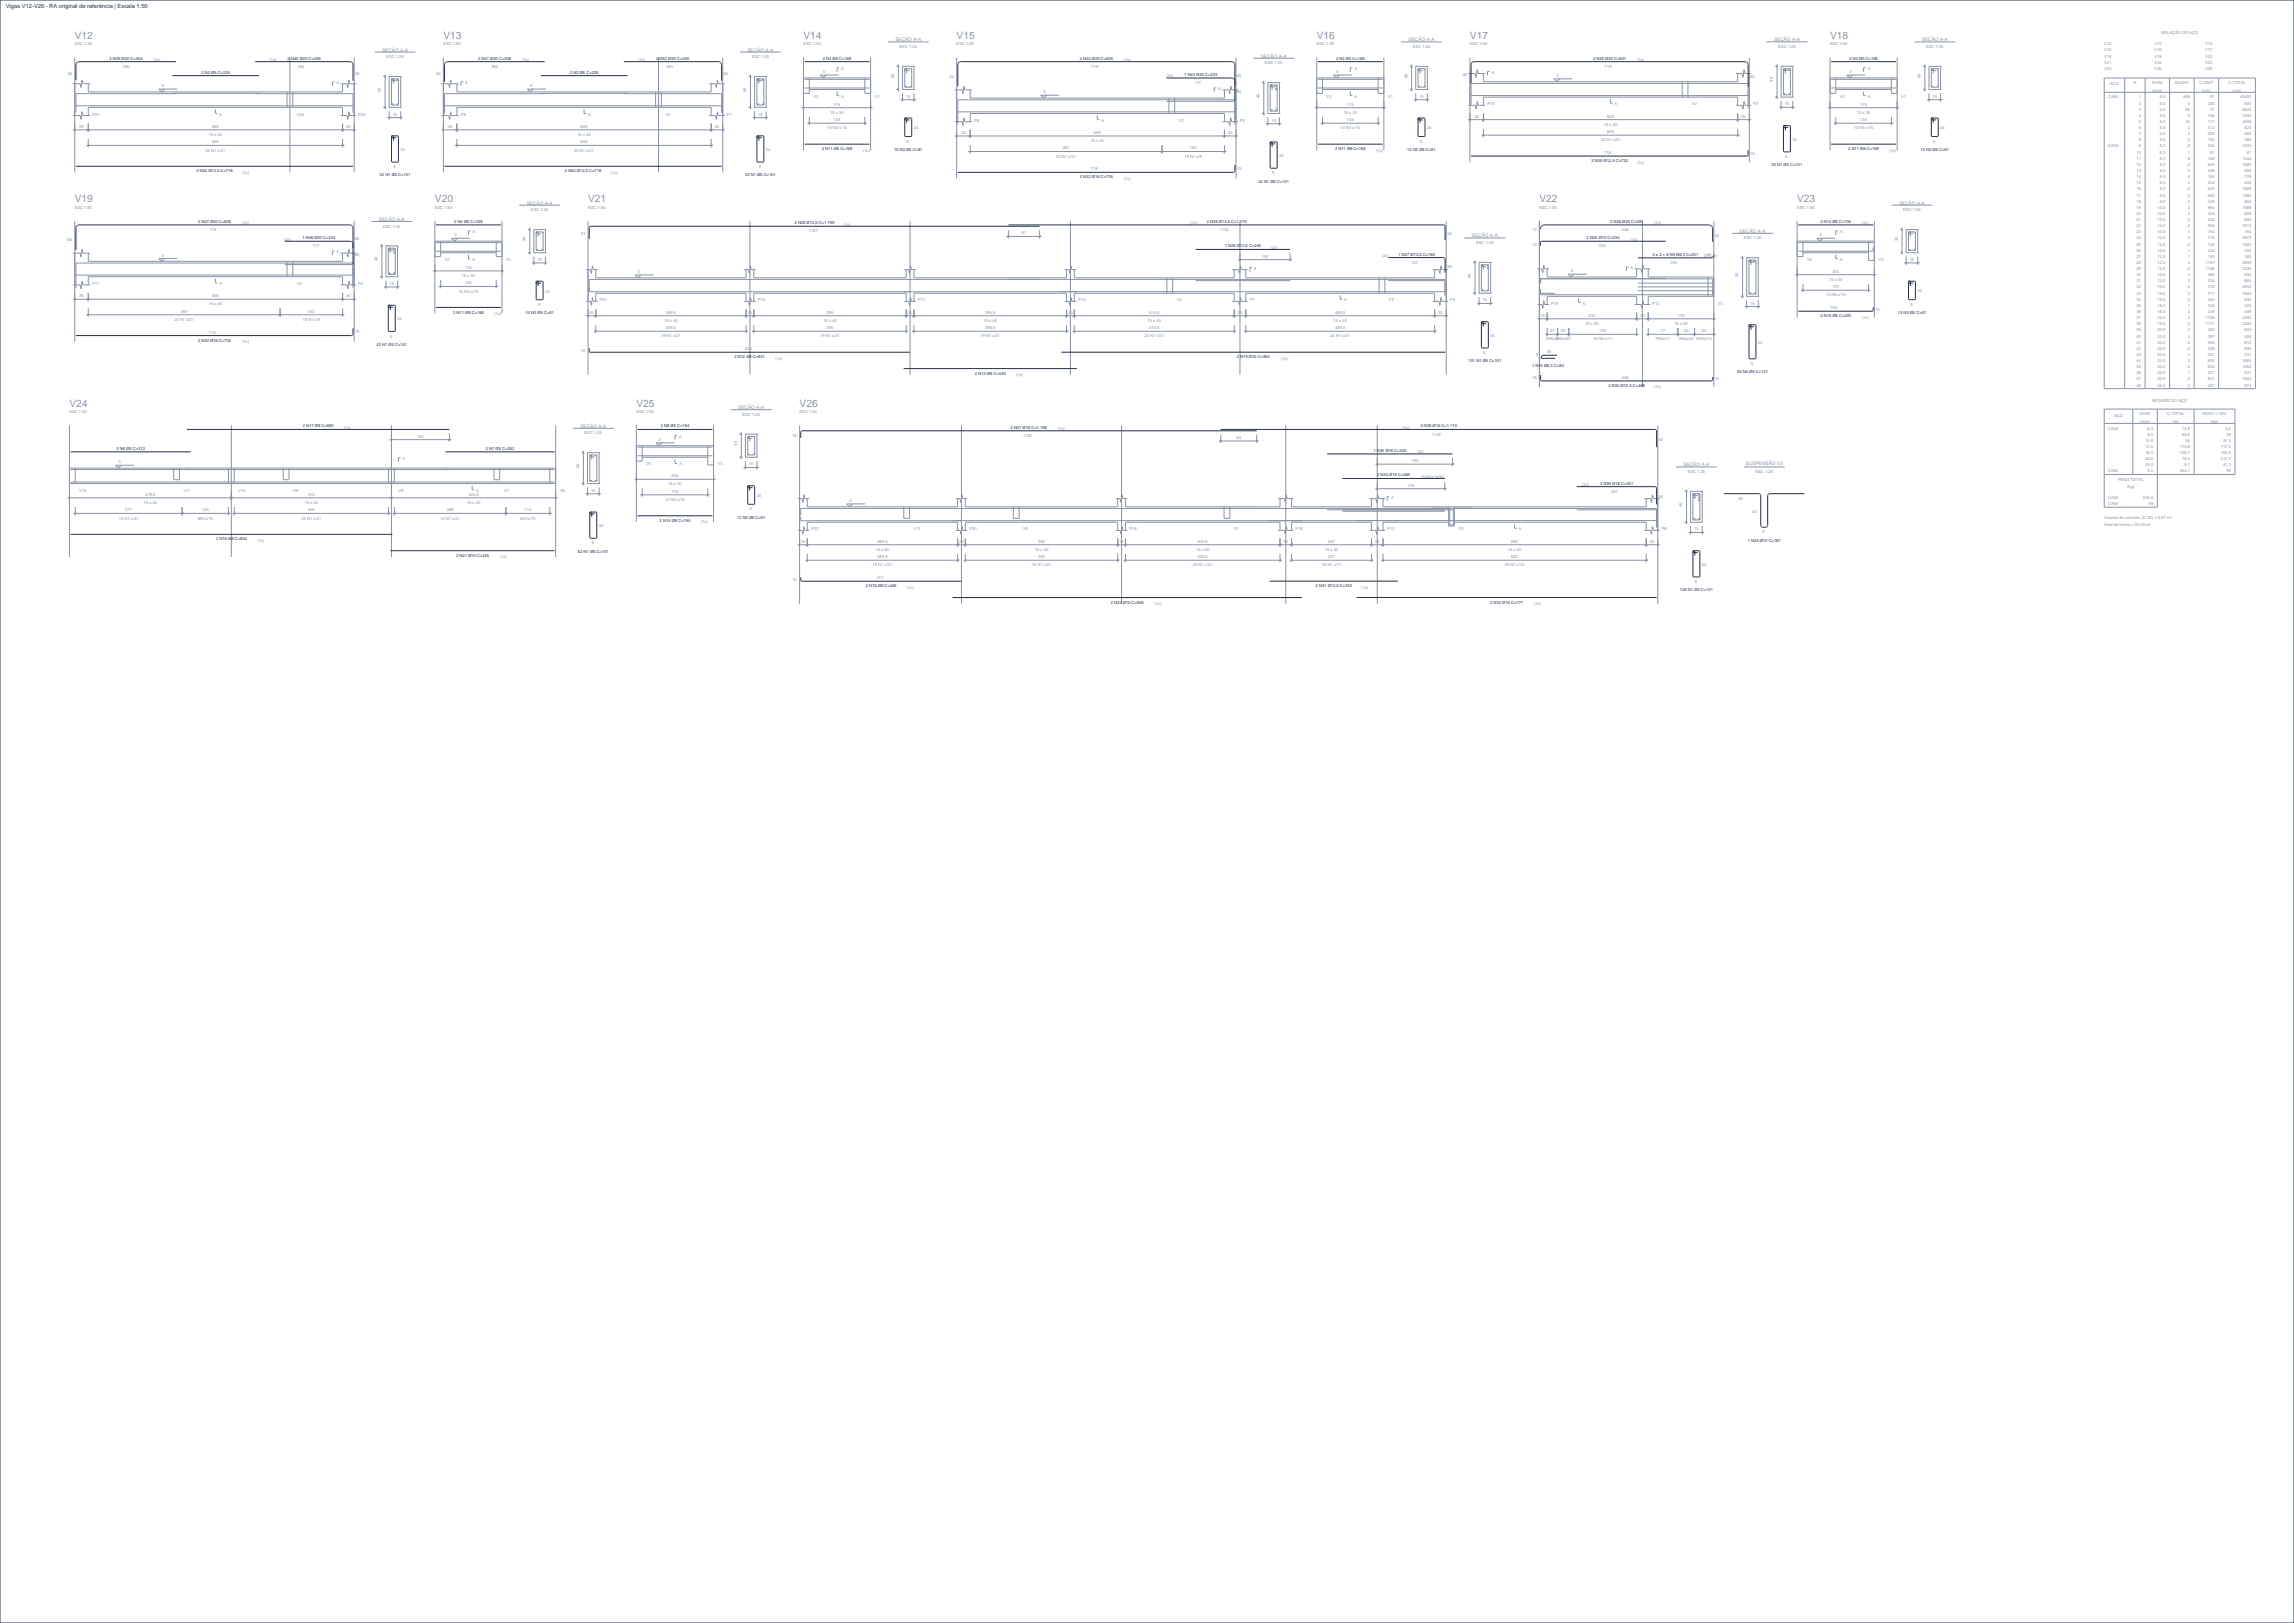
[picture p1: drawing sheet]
<svg xmlns="http://www.w3.org/2000/svg" width="1189mm" height="841mm" viewBox="0 0 1189 841" stroke-linecap="round" stroke-linejoin="round" font-family="sans-serif">
<defs><g id="words">
<g font-size="5.3" fill="#8992a4">
<text x="39" y="20">V12</text>
<text x="230" y="20">V13</text>
<text x="416" y="20">V14</text>
<text x="496" y="20">V15</text>
<text x="682" y="20">V16</text>
<text x="762" y="20">V17</text>
<text x="949" y="20">V18</text>
<text x="39" y="105">V19</text>
<text x="225" y="105">V20</text>
<text x="305" y="105">V21</text>
<text x="798" y="105">V22</text>
<text x="931" y="105">V23</text>
<text x="36" y="211">V24</text>
<text x="330" y="211">V25</text>
<text x="414" y="211">V26</text>
</g>
<text font-size="3" fill="#263044" x="3" y="4">Vigas V12-V26 · RA original de referência | Escala 1:50</text>
<g font-size="2.5" fill="#8992a4">
<text x="464" y="21">SEÇÃO A-A</text>
<text x="730" y="21">SEÇÃO A-A</text>
<text x="919" y="21">SEÇÃO A-A</text>
<text x="996" y="21">SEÇÃO A-A</text>
<text x="198" y="27">SEÇÃO A-A</text>
<text x="387" y="27">SEÇÃO A-A</text>
<text x="653" y="30">SEÇÃO A-A</text>
<text x="273" y="106">SEÇÃO A-A</text>
<text x="984" y="106">SEÇÃO A-A</text>
<text x="196" y="115">SEÇÃO A-A</text>
<text x="763" y="123">SEÇÃO A-A</text>
<text x="902" y="121">SEÇÃO A-A</text>
<text x="383" y="212">SEÇÃO A-A</text>
<text x="301" y="222">SEÇÃO A-A</text>
<text x="873" y="242">SEÇÃO A-A</text>
<text x="905" y="241">SUSPENSÃO V3</text>
</g>
<g font-size="2.1" fill="#8992a4">
<text x="1120" y="18">RELAÇÃO DO AÇO</text>
<text x="39" y="23">ESC 1:50</text>
<text x="230" y="23">ESC 1:50</text>
<text x="416" y="23">ESC 1:50</text>
<text x="496" y="23">ESC 1:50</text>
<text x="682" y="23">ESC 1:50</text>
<text x="762" y="23">ESC 1:50</text>
<text x="949" y="23">ESC 1:50</text>
<text x="1091" y="23">V12</text>
<text x="1117" y="23">V13</text>
<text x="1143" y="23">V14</text>
<text x="466" y="25">ESC 1:25</text>
<text x="732" y="25">ESC 1:25</text>
<text x="922" y="25">ESC 1:25</text>
<text x="998" y="25">ESC 1:25</text>
<text x="1091" y="27">V15</text>
<text x="1091" y="30">V18</text>
<text x="1117" y="27">V16</text>
<text x="1117" y="30">V19</text>
<text x="1143" y="27">V17</text>
<text x="1143" y="30">V20</text>
<text x="64" y="35">260</text>
<text x="80" y="32">(1c)</text>
<text x="140" y="32">(1c)</text>
<text x="154" y="35">254</text>
<text x="200" y="30">ESC 1:25</text>
<text x="255" y="35">260</text>
<text x="271" y="32">(1c)</text>
<text x="331" y="32">(1c)</text>
<text x="345" y="35">254</text>
<text x="390" y="30">ESC 1:25</text>
<text x="566" y="35">718</text>
<text x="583" y="32">(1c)</text>
<text x="656" y="33">ESC 1:25</text>
<text x="832" y="35">718</text>
<text x="849" y="32">(1c)</text>
<text x="1091" y="33">V21</text>
<text x="1117" y="33">V22</text>
<text x="1143" y="33">V23</text>
<text x="35" y="39">48</text>
<text x="184" y="39">49</text>
<text x="226" y="39">52</text>
<text x="375" y="39">50</text>
<text x="427" y="38">0</text>
<text x="436" y="36">A</text>
<text x="463" y="40" transform="rotate(-90 463 40)">30</text>
<text x="492" y="40">64</text>
<text x="604" y="40">(2c)</text>
<text x="641" y="40">60</text>
<text x="693" y="38">0</text>
<text x="702" y="36">A</text>
<text x="729" y="40" transform="rotate(-90 729 40)">30</text>
<text x="758" y="39">55</text>
<text x="773" y="38">A</text>
<text x="807" y="40">0</text>
<text x="907" y="40">65</text>
<text x="959" y="38">0</text>
<text x="968" y="36">A</text>
<text x="995" y="40" transform="rotate(-90 995 40)">30</text>
<text x="1091" y="36">V24</text>
<text x="1117" y="36">V25</text>
<text x="1143" y="36">V26</text>
<text x="84" y="45">0</text>
<text x="174" y="43">A</text>
<text x="197" y="48" transform="rotate(-90 197 48)">40</text>
<text x="241" y="43">A</text>
<text x="275" y="45">0</text>
<text x="387" y="48" transform="rotate(-90 387 48)">40</text>
<text x="619" y="44">177</text>
<text x="631" y="47">A</text>
<text x="919" y="42" transform="rotate(-90 919 42)">40</text>
<text x="1094" y="44">AÇO</text>
<text x="1106" y="44">N</text>
<text x="1116" y="44">DIAM</text>
<text x="1116" y="47">(mm)</text>
<text x="1127" y="44">QUANT</text>
<text x="1140" y="44">C.UNIT</text>
<text x="1141" y="47">(cm)</text>
<text x="1155" y="44">C.TOTAL</text>
<text x="1157" y="47">(cm)</text>
<text x="422" y="51">V2</text>
<text x="436" y="51">A</text>
<text x="453" y="51">V1</text>
<text x="470" y="51">15</text>
<text x="541" y="48">0</text>
<text x="641" y="48">60</text>
<text x="653" y="51" transform="rotate(-90 653 51)">40</text>
<text x="688" y="51">V2</text>
<text x="702" y="51">A</text>
<text x="719" y="51">V1</text>
<text x="736" y="51">15</text>
<text x="954" y="51">V2</text>
<text x="968" y="51">A</text>
<text x="985" y="51">V1</text>
<text x="1002" y="51">15</text>
<text x="1093" y="51">CA60</text>
<text x="1109" y="51">1</text>
<text x="1119" y="51">5.0</text>
<text x="1132" y="51">469</text>
<text x="1145" y="51">97</text>
<text x="1161" y="51">45493</text>
<text x="48" y="60">P21</text>
<text x="114" y="60">A</text>
<text x="154" y="60">V24</text>
<text x="186" y="60">P22</text>
<text x="204" y="60">15</text>
<text x="239" y="60">P8</text>
<text x="305" y="60">A</text>
<text x="345" y="60">V2</text>
<text x="377" y="60">P1</text>
<text x="393" y="60">15</text>
<text x="430" y="59">15 x 30</text>
<text x="432" y="55">174</text>
<text x="696" y="59">15 x 30</text>
<text x="698" y="55">174</text>
<text x="771" y="55">P10</text>
<text x="837" y="55">A</text>
<text x="877" y="55">V2</text>
<text x="909" y="55">P3</text>
<text x="925" y="55">15</text>
<text x="962" y="59">15 x 30</text>
<text x="964" y="55">174</text>
<text x="1109" y="54">2</text>
<text x="1109" y="57">3</text>
<text x="1119" y="54">5.0</text>
<text x="1119" y="57">5.0</text>
<text x="1133" y="57">65</text>
<text x="1134" y="54">4</text>
<text x="1144" y="54">225</text>
<text x="1145" y="57">77</text>
<text x="1162" y="57">5005</text>
<text x="1163" y="54">900</text>
<text x="432" y="63">144</text>
<text x="505" y="63">P9</text>
<text x="571" y="63">A</text>
<text x="611" y="63">V2</text>
<text x="643" y="63">P2</text>
<text x="659" y="63">15</text>
<text x="698" y="63">144</text>
<text x="764" y="61">35</text>
<text x="831" y="65">15 x 40</text>
<text x="833" y="61">659</text>
<text x="903" y="61">30</text>
<text x="964" y="63">144</text>
<text x="1109" y="61">4</text>
<text x="1109" y="64">5</text>
<text x="1119" y="61">5.0</text>
<text x="1119" y="64">5.0</text>
<text x="1133" y="64">35</text>
<text x="1134" y="61">8</text>
<text x="1144" y="61">168</text>
<text x="1144" y="64">117</text>
<text x="1162" y="61">1344</text>
<text x="1162" y="64">4095</text>
<text x="41" y="66">35</text>
<text x="108" y="70">15 x 40</text>
<text x="110" y="66">659</text>
<text x="179" y="66">30</text>
<text x="232" y="66">35</text>
<text x="299" y="70">15 x 40</text>
<text x="301" y="66">659</text>
<text x="370" y="66">30</text>
<text x="429" y="67">10 N3 c/15</text>
<text x="474" y="67">24</text>
<text x="498" y="69">35</text>
<text x="567" y="69">659</text>
<text x="636" y="69">30</text>
<text x="695" y="67">10 N3 c/15</text>
<text x="740" y="67">24</text>
<text x="833" y="69">659</text>
<text x="961" y="67">10 N3 c/15</text>
<text x="1006" y="67">24</text>
<text x="1109" y="67">6</text>
<text x="1109" y="70">7</text>
<text x="1119" y="67">5.0</text>
<text x="1119" y="70">5.0</text>
<text x="1134" y="67">2</text>
<text x="1134" y="70">2</text>
<text x="1144" y="67">312</text>
<text x="1144" y="70">283</text>
<text x="1163" y="67">624</text>
<text x="1163" y="70">566</text>
<text x="110" y="74">659</text>
<text x="301" y="74">659</text>
<text x="470" y="74">9</text>
<text x="551" y="77">497</text>
<text x="565" y="74">15 x 40</text>
<text x="617" y="77">162</text>
<text x="736" y="74">9</text>
<text x="830" y="73">32 N1 c/21</text>
<text x="929" y="73">34</text>
<text x="1002" y="74">9</text>
<text x="1093" y="76">CA50</text>
<text x="1109" y="73">8</text>
<text x="1109" y="76">9</text>
<text x="1119" y="73">5.0</text>
<text x="1119" y="76">6.3</text>
<text x="1134" y="73">2</text>
<text x="1134" y="76">6</text>
<text x="1144" y="73">194</text>
<text x="1144" y="76">200</text>
<text x="1162" y="76">1200</text>
<text x="1163" y="73">388</text>
<text x="107" y="79">32 N1 c/21</text>
<text x="208" y="78">34</text>
<text x="298" y="79">32 N1 c/21</text>
<text x="397" y="78">34</text>
<text x="447" y="79">(1c)</text>
<text x="547" y="82">24 N1 c/21</text>
<text x="614" y="82">18 N1 c/9</text>
<text x="663" y="81">34</text>
<text x="713" y="79">(1c)</text>
<text x="831" y="80">718</text>
<text x="907" y="80">15</text>
<text x="925" y="82">9</text>
<text x="979" y="79">(1c)</text>
<text x="1107" y="80">10</text>
<text x="1107" y="83">11</text>
<text x="1119" y="80">6.3</text>
<text x="1119" y="83">8.0</text>
<text x="1134" y="80">1</text>
<text x="1134" y="83">8</text>
<text x="1144" y="83">168</text>
<text x="1145" y="80">81</text>
<text x="1162" y="83">1344</text>
<text x="1165" y="80">81</text>
<text x="204" y="87">9</text>
<text x="393" y="87">9</text>
<text x="565" y="88">718</text>
<text x="641" y="88">19</text>
<text x="849" y="85">(1c)</text>
<text x="1107" y="86">12</text>
<text x="1107" y="89">13</text>
<text x="1119" y="86">8.0</text>
<text x="1119" y="89">8.0</text>
<text x="1134" y="86">2</text>
<text x="1134" y="89">2</text>
<text x="1144" y="86">840</text>
<text x="1144" y="89">449</text>
<text x="1162" y="86">1680</text>
<text x="1163" y="89">898</text>
<text x="125" y="90">(1c)</text>
<text x="316" y="90">(1c)</text>
<text x="583" y="93">(1c)</text>
<text x="659" y="90">9</text>
<text x="1107" y="92">14</text>
<text x="1107" y="95">15</text>
<text x="1119" y="92">8.0</text>
<text x="1119" y="95">8.0</text>
<text x="1134" y="92">4</text>
<text x="1134" y="95">2</text>
<text x="1144" y="92">194</text>
<text x="1144" y="95">202</text>
<text x="1163" y="92">776</text>
<text x="1163" y="95">404</text>
<text x="1107" y="99">16</text>
<text x="1107" y="102">17</text>
<text x="1119" y="99">8.0</text>
<text x="1119" y="102">8.0</text>
<text x="1134" y="99">2</text>
<text x="1134" y="102">2</text>
<text x="1144" y="99">834</text>
<text x="1144" y="102">680</text>
<text x="1162" y="99">1668</text>
<text x="1162" y="102">1360</text>
<text x="1107" y="105">18</text>
<text x="1119" y="105">8.0</text>
<text x="1134" y="105">2</text>
<text x="1144" y="105">425</text>
<text x="1163" y="105">850</text>
<text x="39" y="108">ESC 1:50</text>
<text x="225" y="108">ESC 1:50</text>
<text x="275" y="109">ESC 1:25</text>
<text x="305" y="108">ESC 1:50</text>
<text x="798" y="108">ESC 1:50</text>
<text x="931" y="108">ESC 1:50</text>
<text x="986" y="109">ESC 1:25</text>
<text x="1107" y="108">19</text>
<text x="1107" y="111">20</text>
<text x="1118" y="108">10.0</text>
<text x="1118" y="111">10.0</text>
<text x="1134" y="108">2</text>
<text x="1134" y="111">2</text>
<text x="1144" y="108">994</text>
<text x="1144" y="111">334</text>
<text x="1162" y="108">1988</text>
<text x="1163" y="111">668</text>
<text x="109" y="120">718</text>
<text x="125" y="116">(1c)</text>
<text x="199" y="118">ESC 1:25</text>
<text x="437" y="117">(1c)</text>
<text x="617" y="116">(1c)</text>
<text x="632" y="120">1132</text>
<text x="794" y="120">12</text>
<text x="841" y="120">446</text>
<text x="857" y="116">(1c)</text>
<text x="965" y="116">(1c)</text>
<text x="1107" y="115">21</text>
<text x="1107" y="118">22</text>
<text x="1118" y="115">10.0</text>
<text x="1118" y="118">10.0</text>
<text x="1134" y="115">2</text>
<text x="1134" y="118">2</text>
<text x="1144" y="115">425</text>
<text x="1144" y="118">906</text>
<text x="1162" y="118">1812</text>
<text x="1163" y="115">850</text>
<text x="35" y="125">65</text>
<text x="147" y="125">(2c)</text>
<text x="184" y="124">60</text>
<text x="236" y="123">0</text>
<text x="245" y="121">A</text>
<text x="272" y="125" transform="rotate(-90 272 125)">30</text>
<text x="301" y="122">33</text>
<text x="419" y="120">1167</text>
<text x="530" y="121">81</text>
<text x="750" y="122">39</text>
<text x="845" y="125">(1c)</text>
<text x="889" y="123">44</text>
<text x="904" y="124">ESC 1:25</text>
<text x="943" y="122">0</text>
<text x="954" y="121">A</text>
<text x="984" y="125" transform="rotate(-90 984 125)">30</text>
<text x="1107" y="121">23</text>
<text x="1107" y="124">24</text>
<text x="1118" y="121">10.0</text>
<text x="1118" y="124">12.5</text>
<text x="1134" y="121">1</text>
<text x="1134" y="124">4</text>
<text x="1144" y="121">184</text>
<text x="1144" y="124">718</text>
<text x="1162" y="124">2872</text>
<text x="1163" y="121">184</text>
<text x="162" y="128">177</text>
<text x="174" y="131">A</text>
<text x="658" y="129">(2c)</text>
<text x="765" y="126">ESC 1:25</text>
<text x="794" y="127">12</text>
<text x="829" y="128">324</text>
<text x="1107" y="127">25</text>
<text x="1107" y="130">26</text>
<text x="1118" y="127">12.5</text>
<text x="1118" y="130">12.5</text>
<text x="1134" y="127">2</text>
<text x="1134" y="130">1</text>
<text x="1144" y="127">730</text>
<text x="1144" y="130">245</text>
<text x="1162" y="127">1460</text>
<text x="1163" y="130">245</text>
<text x="84" y="133">0</text>
<text x="184" y="133">60</text>
<text x="196" y="135" transform="rotate(-90 196 135)">40</text>
<text x="231" y="135">V2</text>
<text x="245" y="135">A</text>
<text x="262" y="135">V1</text>
<text x="279" y="135">15</text>
<text x="654" y="133">130</text>
<text x="716" y="133">(2c)</text>
<text x="732" y="137">147</text>
<text x="866" y="137">194</text>
<text x="883" y="133">(PELE)</text>
<text x="885" y="133">7</text>
<text x="937" y="135">V5</text>
<text x="954" y="135">A</text>
<text x="974" y="135">V3</text>
<text x="990" y="135">15</text>
<text x="1107" y="134">27</text>
<text x="1107" y="137">28</text>
<text x="1118" y="134">12.5</text>
<text x="1118" y="137">12.5</text>
<text x="1134" y="134">1</text>
<text x="1134" y="137">2</text>
<text x="1143" y="137">1197</text>
<text x="1144" y="134">183</text>
<text x="1162" y="137">2394</text>
<text x="1163" y="134">183</text>
<text x="239" y="144">15 x 30</text>
<text x="241" y="139">174</text>
<text x="331" y="142">0</text>
<text x="650" y="140">A</text>
<text x="750" y="139">39</text>
<text x="762" y="144" transform="rotate(-90 762 144)">40</text>
<text x="814" y="141">0</text>
<text x="845" y="139">A</text>
<text x="901" y="144" transform="rotate(-90 901 144)">50</text>
<text x="950" y="141">200</text>
<text x="1107" y="140">29</text>
<text x="1107" y="143">30</text>
<text x="1118" y="140">12.5</text>
<text x="1118" y="143">12.5</text>
<text x="1134" y="140">2</text>
<text x="1134" y="143">2</text>
<text x="1143" y="140">1168</text>
<text x="1144" y="143">465</text>
<text x="1162" y="140">2336</text>
<text x="1163" y="143">930</text>
<text x="48" y="148">P11</text>
<text x="114" y="148">A</text>
<text x="154" y="148">V2</text>
<text x="186" y="148">P4</text>
<text x="202" y="148">15</text>
<text x="241" y="147">144</text>
<text x="948" y="146">15 x 30</text>
<text x="950" y="149">170</text>
<text x="1107" y="146">31</text>
<text x="1107" y="149">32</text>
<text x="1118" y="146">12.5</text>
<text x="1118" y="149">16.0</text>
<text x="1134" y="146">2</text>
<text x="1134" y="149">4</text>
<text x="1144" y="146">332</text>
<text x="1144" y="149">733</text>
<text x="1162" y="149">2932</text>
<text x="1163" y="146">664</text>
<text x="41" y="154">35</text>
<text x="110" y="154">659</text>
<text x="179" y="154">30</text>
<text x="238" y="152">10 N3 c/15</text>
<text x="283" y="152">24</text>
<text x="946" y="154">13 N3 c/14</text>
<text x="994" y="152">24</text>
<text x="1107" y="153">33</text>
<text x="1107" y="156">34</text>
<text x="1118" y="153">16.0</text>
<text x="1118" y="156">16.0</text>
<text x="1134" y="153">2</text>
<text x="1134" y="156">2</text>
<text x="1144" y="153">777</text>
<text x="1144" y="156">265</text>
<text x="1162" y="153">1554</text>
<text x="1163" y="156">530</text>
<text x="108" y="158">15 x 40</text>
<text x="279" y="159">9</text>
<text x="311" y="156">P21</text>
<text x="393" y="156">P19</text>
<text x="476" y="156">P17</text>
<text x="559" y="156">P14</text>
<text x="610" y="156">V4</text>
<text x="648" y="156">P7</text>
<text x="697" y="156">A</text>
<text x="720" y="156">V2</text>
<text x="752" y="156">P5</text>
<text x="768" y="156">15</text>
<text x="804" y="158">P15</text>
<text x="820" y="158">A</text>
<text x="856" y="158">P12</text>
<text x="890" y="158">V3</text>
<text x="907" y="158">15</text>
<text x="949" y="160">194</text>
<text x="972" y="161">10</text>
<text x="990" y="158">9</text>
<text x="1107" y="159">35</text>
<text x="1118" y="159">16.0</text>
<text x="1134" y="159">1</text>
<text x="1144" y="159">325</text>
<text x="1163" y="159">325</text>
<text x="90" y="166">24 N1 c/21</text>
<text x="94" y="162">497</text>
<text x="157" y="166">18 N1 c/9</text>
<text x="160" y="162">162</text>
<text x="206" y="166">34</text>
<text x="256" y="163">(1c)</text>
<text x="306" y="163">20</text>
<text x="344" y="167">15 x 40</text>
<text x="345" y="163">389.5</text>
<text x="388" y="163">20</text>
<text x="427" y="167">15 x 40</text>
<text x="428" y="163">395</text>
<text x="471" y="163">20</text>
<text x="510" y="167">15 x 40</text>
<text x="511" y="163">395.5</text>
<text x="554" y="163">20</text>
<text x="595" y="167">15 x 40</text>
<text x="596" y="163">414.5</text>
<text x="642" y="163">30</text>
<text x="691" y="167">15 x 40</text>
<text x="692" y="163">489.5</text>
<text x="745" y="163">30</text>
<text x="799" y="164">20</text>
<text x="823" y="164">232</text>
<text x="850" y="164">30</text>
<text x="870" y="164">170</text>
<text x="965" y="165">(1c)</text>
<text x="1107" y="162">36</text>
<text x="1107" y="165">37</text>
<text x="1118" y="162">16.0</text>
<text x="1118" y="165">16.0</text>
<text x="1134" y="162">2</text>
<text x="1134" y="165">2</text>
<text x="1143" y="165">1196</text>
<text x="1144" y="162">249</text>
<text x="1162" y="165">2392</text>
<text x="1163" y="162">498</text>
<text x="108" y="173">718</text>
<text x="184" y="173">19</text>
<text x="345" y="171">389.5</text>
<text x="428" y="171">395</text>
<text x="511" y="171">395.5</text>
<text x="596" y="171">414.5</text>
<text x="692" y="171">489.5</text>
<text x="803" y="172">27</text>
<text x="809" y="172">29</text>
<text x="822" y="168">15 x 50</text>
<text x="829" y="172">176</text>
<text x="861" y="172">77</text>
<text x="868" y="168">15 x 50</text>
<text x="873" y="172">43</text>
<text x="882" y="172">50</text>
<text x="1107" y="169">38</text>
<text x="1107" y="172">39</text>
<text x="1118" y="169">16.0</text>
<text x="1118" y="172">20.0</text>
<text x="1134" y="169">2</text>
<text x="1134" y="172">2</text>
<text x="1143" y="169">1171</text>
<text x="1144" y="172">302</text>
<text x="1162" y="169">2342</text>
<text x="1163" y="172">604</text>
<text x="125" y="178">(1c)</text>
<text x="202" y="175">9</text>
<text x="343" y="175">19 N1 c/21</text>
<text x="425" y="175">19 N1 c/21</text>
<text x="508" y="175">19 N1 c/21</text>
<text x="593" y="175">20 N1 c/21</text>
<text x="690" y="175">24 N1 c/21</text>
<text x="772" y="175">34</text>
<text x="801" y="176">3N5c/9</text>
<text x="806" y="176">2N5c/23</text>
<text x="826" y="176">16 N5 c/11</text>
<text x="858" y="176">7N5c/11</text>
<text x="870" y="176">2N5c/23</text>
<text x="879" y="176">5N5c/10</text>
<text x="911" y="178">44</text>
<text x="1107" y="175">40</text>
<text x="1107" y="178">41</text>
<text x="1118" y="175">20.0</text>
<text x="1118" y="178">20.0</text>
<text x="1134" y="175">2</text>
<text x="1134" y="178">2</text>
<text x="1144" y="175">297</text>
<text x="1144" y="178">306</text>
<text x="1163" y="175">594</text>
<text x="1163" y="178">612</text>
<text x="301" y="182">10</text>
<text x="386" y="181">832</text>
<text x="769" y="183">9</text>
<text x="796" y="185">9</text>
<text x="802" y="183">38</text>
<text x="1107" y="181">42</text>
<text x="1107" y="184">43</text>
<text x="1118" y="181">20.0</text>
<text x="1118" y="184">20.0</text>
<text x="1134" y="181">2</text>
<text x="1134" y="184">1</text>
<text x="1144" y="181">298</text>
<text x="1144" y="184">231</text>
<text x="1163" y="181">596</text>
<text x="1163" y="184">231</text>
<text x="402" y="186">(1c)</text>
<text x="664" y="186">(1c)</text>
<text x="907" y="189">9</text>
<text x="1107" y="188">44</text>
<text x="1107" y="191">45</text>
<text x="1118" y="188">20.0</text>
<text x="1118" y="191">20.0</text>
<text x="1134" y="188">2</text>
<text x="1134" y="191">2</text>
<text x="1144" y="188">830</text>
<text x="1144" y="191">826</text>
<text x="1162" y="188">1660</text>
<text x="1162" y="191">1652</text>
<text x="527" y="195">(1c)</text>
<text x="794" y="197">15</text>
<text x="841" y="196">446</text>
<text x="889" y="197">10</text>
<text x="1107" y="194">46</text>
<text x="1107" y="197">47</text>
<text x="1118" y="194">20.0</text>
<text x="1118" y="197">20.0</text>
<text x="1134" y="194">1</text>
<text x="1134" y="197">2</text>
<text x="1144" y="194">231</text>
<text x="1144" y="197">831</text>
<text x="1162" y="197">1662</text>
<text x="1163" y="194">231</text>
<text x="857" y="201">(1c)</text>
<text x="1107" y="200">48</text>
<text x="1118" y="200">25.0</text>
<text x="1134" y="200">2</text>
<text x="1144" y="200">487</text>
<text x="1163" y="200">974</text>
<text x="1115" y="208">RESUMO DO AÇO</text>
<text x="36" y="214">ESC 1:50</text>
<text x="330" y="214">ESC 1:50</text>
<text x="385" y="215">ESC 1:25</text>
<text x="414" y="214">ESC 1:50</text>
<text x="1096" y="216">AÇO</text>
<text x="1109" y="215">DIAM</text>
<text x="1123" y="215">C.TOTAL</text>
<text x="1142" y="215">PESO + 10%</text>
<text x="1109" y="219">(mm)</text>
<text x="1126" y="219">(m)</text>
<text x="1146" y="219">(kg)</text>
<text x="178" y="222">(1c)</text>
<text x="216" y="227">150</text>
<text x="303" y="225">ESC 1:25</text>
<text x="352" y="227">A</text>
<text x="411" y="227">18</text>
<text x="530" y="226">1182</text>
<text x="548" y="223">(1c)</text>
<text x="641" y="227">93</text>
<text x="727" y="222">(1c)</text>
<text x="742" y="226">1129</text>
<text x="1093" y="223">CA50</text>
<text x="1113" y="223">6.3</text>
<text x="1113" y="226">8.0</text>
<text x="1131" y="223">12.8</text>
<text x="1131" y="226">89.8</text>
<text x="1153" y="223">3.4</text>
<text x="1154" y="226">39</text>
<text x="342" y="229">0</text>
<text x="382" y="231" transform="rotate(-90 382 231)">30</text>
<text x="860" y="229">46</text>
<text x="1112" y="229">10.0</text>
<text x="1112" y="232">12.5</text>
<text x="1130" y="232">110.8</text>
<text x="1133" y="229">55</text>
<text x="1151" y="232">117.5</text>
<text x="1152" y="229">37.3</text>
<text x="209" y="238">A</text>
<text x="732" y="239">195</text>
<text x="735" y="235">(2c)</text>
<text x="1112" y="235">16.0</text>
<text x="1112" y="238">20.0</text>
<text x="1130" y="235">105.7</text>
<text x="1131" y="238">78.4</text>
<text x="1151" y="235">183.6</text>
<text x="1151" y="238">212.7</text>
<text x="61" y="240">0</text>
<text x="300" y="243" transform="rotate(-90 300 243)">40</text>
<text x="335" y="241">V5</text>
<text x="352" y="241">A</text>
<text x="372" y="241">V3</text>
<text x="388" y="241">15</text>
<text x="875" y="245">ESC 1:25</text>
<text x="910" y="245">ESC 1:25</text>
<text x="1093" y="245">CA60</text>
<text x="1112" y="242">25.0</text>
<text x="1113" y="245">5.0</text>
<text x="1130" y="245">584.1</text>
<text x="1132" y="242">9.7</text>
<text x="1152" y="242">41.3</text>
<text x="1154" y="245">99</text>
<text x="346" y="252">15 x 30</text>
<text x="348" y="247">200</text>
<text x="737" y="248">(1ø2c+1ø3c)</text>
<text x="820" y="252">(2c)</text>
<text x="1098" y="249">PESO TOTAL</text>
<text x="41" y="255">V12</text>
<text x="75" y="257">419.5</text>
<text x="95" y="255">V11</text>
<text x="124" y="255">V10</text>
<text x="152" y="255">V9</text>
<text x="160" y="257">415</text>
<text x="207" y="255">V8</text>
<text x="243" y="257">425.5</text>
<text x="247" y="255">A</text>
<text x="261" y="255">V7</text>
<text x="290" y="255">V6</text>
<text x="306" y="255">15</text>
<text x="348" y="255">170</text>
<text x="392" y="258">24</text>
<text x="730" y="252">175</text>
<text x="835" y="255">207</text>
<text x="1103" y="253">(kg)</text>
<text x="74" y="261">15 x 40</text>
<text x="158" y="261">15 x 40</text>
<text x="242" y="261">15 x 40</text>
<text x="345" y="260">12 N3 c/15</text>
<text x="440" y="260">0</text>
<text x="721" y="258">A</text>
<text x="860" y="258">46</text>
<text x="872" y="263" transform="rotate(-90 872 263)">40</text>
<text x="901" y="259">48</text>
<text x="1093" y="259">CA50</text>
<text x="1093" y="262">CA60</text>
<text x="1111" y="259">634.8</text>
<text x="1114" y="262">99</text>
<text x="62" y="269">14 N1 c/21</text>
<text x="65" y="265">277</text>
<text x="102" y="269">8N1c/15</text>
<text x="105" y="265">120</text>
<text x="156" y="269">20 N1 c/21</text>
<text x="160" y="265">400</text>
<text x="228" y="269">14 N1 c/21</text>
<text x="232" y="265">289</text>
<text x="270" y="269">6N1c/19</text>
<text x="272" y="265">114</text>
<text x="389" y="264">9</text>
<text x="908" y="266">44</text>
<text x="1091" y="269">Volume de concreto (C-30) = 5.97 m³</text>
<text x="310" y="273">34</text>
<text x="363" y="271">(1c)</text>
<text x="421" y="275">P22</text>
<text x="474" y="275">V11</text>
<text x="502" y="275">P20</text>
<text x="530" y="275">V9</text>
<text x="585" y="275">P18</text>
<text x="640" y="275">V7</text>
<text x="672" y="275">P16</text>
<text x="719" y="275">P13</text>
<text x="756" y="275">V3</text>
<text x="787" y="275">A</text>
<text x="861" y="275">P6</text>
<text x="878" y="275">15</text>
<text x="1091" y="272">Área de forma = 94.53 m²</text>
<text x="133" y="281">(1c)</text>
<text x="415" y="281">20</text>
<text x="455" y="281">389.5</text>
<text x="497" y="281">20</text>
<text x="538" y="281">395</text>
<text x="580" y="281">20</text>
<text x="621" y="281">400.5</text>
<text x="665" y="281">30</text>
<text x="688" y="281">207</text>
<text x="713" y="281">30</text>
<text x="783" y="281">682</text>
<text x="855" y="281">30</text>
<text x="914" y="276">9</text>
<text x="307" y="282">9</text>
<text x="454" y="285">15 x 40</text>
<text x="536" y="285">15 x 40</text>
<text x="620" y="285">15 x 40</text>
<text x="687" y="285">15 x 40</text>
<text x="782" y="285">15 x 40</text>
<text x="259" y="289">(1c)</text>
<text x="452" y="293">19 N1 c/21</text>
<text x="455" y="289">389.5</text>
<text x="535" y="293">19 N1 c/21</text>
<text x="538" y="289">395</text>
<text x="618" y="293">20 N1 c/21</text>
<text x="621" y="289">400.5</text>
<text x="685" y="293">19 N1 c/11</text>
<text x="688" y="289">207</text>
<text x="780" y="293">49 N1 c/14</text>
<text x="783" y="289">682</text>
<text x="882" y="293">34</text>
<text x="411" y="301">10</text>
<text x="454" y="300">417</text>
<text x="470" y="305">(1c)</text>
<text x="706" y="305">(1c)</text>
<text x="878" y="302">9</text>
<text x="598" y="314">(1c)</text>
<text x="795" y="313">(1c)</text>
</g>
<g font-size="2.1" fill="#263044">
<text x="57" y="31">2 N39 Ø20 C=304</text>
<text x="149" y="31">2 N40 Ø20 C=299</text>
<text x="248" y="31">2 N41 Ø20 C=308</text>
<text x="340" y="31">2 N42 Ø20 C=300</text>
<text x="426" y="31">2 N4 Ø5 C=168</text>
<text x="560" y="31">2 N44 Ø20 C=835</text>
<text x="693" y="31">2 N4 Ø5 C=168</text>
<text x="826" y="31">2 N45 Ø20 C=831</text>
<text x="959" y="31">2 N4 Ø5 C=168</text>
<text x="104" y="38">2 N2 Ø5 C=225</text>
<text x="295" y="38">2 N2 Ø5 C=225</text>
<text x="614" y="39">1 N43 Ø20 C=233</text>
<text x="426" y="78">2 N11 Ø8 C=168</text>
<text x="692" y="78">2 N11 Ø8 C=168</text>
<text x="958" y="78">2 N11 Ø8 C=168</text>
<text x="463" y="78">10 N3 Ø5 C=81</text>
<text x="729" y="78">10 N3 Ø5 C=81</text>
<text x="995" y="78">10 N3 Ø5 C=81</text>
<text x="102" y="89">2 N24 Ø12,5 C=718</text>
<text x="293" y="89">2 N24 Ø12,5 C=718</text>
<text x="825" y="84">2 N25 Ø12,5 C=732</text>
<text x="918" y="86">32 N1 Ø5 C=101</text>
<text x="197" y="91">32 N1 Ø5 C=101</text>
<text x="386" y="91">32 N1 Ø5 C=101</text>
<text x="560" y="92">2 N32 Ø16 C=735</text>
<text x="652" y="95">42 N1 Ø5 C=101</text>
<text x="103" y="115">2 N47 Ø20 C=836</text>
<text x="235" y="115">2 N4 Ø5 C=168</text>
<text x="412" y="116">2 N28 Ø12,5 C=1.199</text>
<text x="626" y="115">2 N29 Ø12,5 C=1.170</text>
<text x="835" y="115">2 N48 Ø25 C=492</text>
<text x="944" y="115">2 N14 Ø8 C=194</text>
<text x="157" y="124">1 N46 Ø20 C=234</text>
<text x="822" y="124">2 N20 Ø10 C=334</text>
<text x="635" y="128">1 N26 Ø12,5 C=245</text>
<text x="725" y="132">1 N27 Ø12,5 C=185</text>
<text x="857" y="133">3 × 2 = 6 N9 Ø6,3 C=201</text>
<text x="235" y="162">2 N11 Ø8 C=168</text>
<text x="272" y="163">10 N3 Ø5 C=81</text>
<text x="944" y="164">2 N15 Ø8 C=203</text>
<text x="984" y="163">13 N3 Ø5 C=81</text>
<text x="103" y="177">2 N32 Ø16 C=735</text>
<text x="195" y="179">42 N1 Ø5 C=101</text>
<text x="381" y="186">2 N12 Ø8 C=841</text>
<text x="641" y="186">2 N19 Ø10 C=994</text>
<text x="761" y="188">101 N1 Ø5 C=101</text>
<text x="794" y="190">1 N10 Ø6,3 C=83</text>
<text x="505" y="194">2 N13 Ø8 C=449</text>
<text x="900" y="193">35 N5 Ø5 C=121</text>
<text x="834" y="201">2 N30 Ø12,5 C=468</text>
<text x="157" y="221">2 N17 Ø8 C=680</text>
<text x="342" y="221">2 N8 Ø5 C=194</text>
<text x="736" y="221">2 N38 Ø16 C=1.174</text>
<text x="524" y="222">2 N37 Ø16 C=1.198</text>
<text x="60" y="233">2 N6 Ø5 C=312</text>
<text x="252" y="233">2 N7 Ø5 C=282</text>
<text x="712" y="234">1 N35 Ø16 C=325</text>
<text x="714" y="247">2 N34 Ø16 C=265</text>
<text x="829" y="251">2 N36 Ø16 C=251</text>
<text x="382" y="269">12 N3 Ø5 C=81</text>
<text x="342" y="270">2 N14 Ø8 C=194</text>
<text x="112" y="280">2 N16 Ø8 C=834</text>
<text x="906" y="281">1 N23 Ø10 C=187</text>
<text x="300" y="286">62 N1 Ø5 C=101</text>
<text x="236" y="289">2 N21 Ø10 C=425</text>
<text x="449" y="304">2 N18 Ø8 C=426</text>
<text x="682" y="304">2 N31 Ø12,5 C=332</text>
<text x="871" y="306">126 N1 Ø5 C=101</text>
<text x="576" y="313">2 N22 Ø10 C=906</text>
<text x="772" y="313">2 N33 Ø16 C=777</text>
</g>
</g></defs>
<g fill="none" stroke="#263044" stroke-width=".52">
<path d="M0 0h1189v841h-1189zM89 39h45M91 32h-50l-2 1v9M132 32h50l1 1v9M280 39h45M282 32h-50l-2 1v9M323 32h50l1 1v9M417 32h34M683 32h34M763 32l-1 2v9M763 32h142l1 1v12M763 32h.1"/>
<path d="M949 32h34M496 45v-12l2-1h140l2 1v19M605 40h33l2 1v1M203 71h.1M203 71v13M203 70v1M203 70h.1M203 70h3M203 71h2M204 70h.1M204 70v1M204 71h.1"/>
<path d="M204 71v2M206 70h.1M206 70v1M206 71h.1M206 71l1 13M392 71h.1M392 71v13M392 70v1M392 70h.1M392 71h1M393 70h-1M393 71h.1"/>
<path d="M393 70h3M393 71h2M393 70h.1M393 70v1M393 71v2M396 70h.1M396 70v1M396 71h.1M396 71v13M417 75h34M469 61v9M469 70h.1"/>
<path d="M469 62h.1M469 70v1M469 71h.1M469 61h.1M469 61h3M469 71h3M469 62h2M470 61h.1M470 61v3M472 61h.1M472 71h.1M472 61h1"/>
<path d="M473 71h-1M473 71h.1M473 70v1M473 61h.1M473 70h.1M473 61v9M658 74v13M658 74h.1M658 74v1M658 75h.1M658 75h1M659 74h-1"/>
<path d="M659 75h.1M659 74h3M659 74h.1M659 75h2M659 74v2M662 74h.1M662 74v13M683 75h34M735 61v9M735 70h.1M735 62h.1M735 70v1"/>
<path d="M735 71h.1M735 61h.1M735 61h3M735 62h2M736 61h.1M736 61v3M738 71h-3M738 71h.1M738 61h.1M738 61h1M739 71h-1M739 61h.1"/>
<path d="M739 71h.1M739 70v1M739 70h.1M739 61v9M906 78v2M924 65v13M924 78h.1M924 66h.1M924 65h.1M924 78v1M924 79h.1M924 79h1"/>
<path d="M924 66h1M925 65h-1M925 79h.1M925 66h.1M925 65h3M925 65h.1M925 66h2M925 65v3M928 79h-3M928 79h.1M928 65h.1M928 78v1"/>
<path d="M928 78h.1M928 65v13M949 75h34M1001 61v9M1001 70h.1M1001 62h.1M1001 70v1M1001 71h.1M1001 61h.1M1001 71h3M1001 62h3M1002 61h.1"/>
<path d="M1002 61v3M1004 61h-3M1004 71h.1M1004 61h.1M1004 61h1M1005 71h-1M1005 71h.1M1005 61h.1M1005 70v1M1005 70h.1M1005 61v9M39 86h144"/>
<path d="M203 84h.1M203 84h3M206 84h.1M207 84h-1M207 84h.1M230 86h144M392 84h.1M392 84h1M393 84h.1M393 84h3M396 84h.1M639 89h-143"/>
<path d="M639 89h.1M640 89h-1M640 89h.1M640 85v4M658 87h.1M658 87h1M659 87h.1M659 87h3M662 87h.1M906 81h-144M906 81h.1M906 80v1"/>
<path d="M906 80h.1M226 117h34M305 118v6M305 118h.1M306 117l-1 1M306 117h.1M306 117h233M523 117h225M748 117h.1M748 117h1M749 117h.1M749 117v7"/>
<path d="M798 119l1-2h1h86l2 1v7M932 117h39M39 130v-12l2-1h140l2 1v19M148 125h34M182 125h.1M182 125l1 2M620 129h49M720 133h28M748 133h.1M748 133l1 1M749 134h.1M749 134v7"/>
<path d="M799 125l-1 2M799 125h.1M799 125h64M849 134h39M888 134h.1M888 133v1M888 133h.1M888 132v1M201 158v14M201 159h.1M201 158h.1M201 159h1"/>
<path d="M202 158h-1M202 159h.1M202 158h3M202 158h.1M202 159h2M202 158v3M205 158h.1M205 158v14M226 159h34M278 146v1M278 146v9M278 147h.1"/>
<path d="M278 146h.1M278 155h.1M278 146h3M278 155h3M278 147h2M279 146h.1M279 146v2M281 155h.1M281 146h.1M281 146v9M971 159v2M989 146v9"/>
<path d="M989 155h.1M989 146h.1M989 146v1M989 147h.1M989 155h4M989 147h3M989 146h4M990 146h.1M990 146v2M993 155h.1M993 146h.1M993 146v9"/>
<path d="M39 174h143M182 174h.1M183 174h-1M183 174h.1M183 173v1M183 173h.1M183 170v3M201 172h.1M201 172h1M202 172h.1M202 172h3M205 172h.1"/>
<path d="M768 167v13M768 167h.1M768 167v1M768 168h.1M768 168h2M769 167h.1M769 167v2M771 167h-3M771 167h.1M771 167v13M907 169v17M907 169h.1"/>
<path d="M907 168v1M907 168h.1M907 168h3M907 169h2M907 168l1 1M908 169h.1M908 169v2M910 168h.1M910 168v1M910 169h.1M910 169v17M971 161h-39"/>
<path d="M971 161h.1M305 181v1M305 182h.1M305 182h1M306 182h.1M306 182v1M306 183h.1M306 183h166M468 191h90M550 182h199M768 180h.1M768 180h3"/>
<path d="M771 180h.1M798 194v3M798 197h.1M798 197h1M799 197h.1M799 185h.1M799 185v1M799 186h.1M799 197h88M799 186h7M799 184v1M799 184h.1"/>
<path d="M800 184h-1M800 184h.1M800 184h7M887 197h.1M888 197h-1M888 197h.1M888 195v2M907 186h.1M907 186h3M910 186h.1M37 234h62M97 223h136"/>
<path d="M231 234h56M330 223h39M415 224v3M415 224h.1M415 223v1M415 223h.1M416 223h-1M416 223h.1M416 223h235M633 223h225M688 235h65M858 223h.1"/>
<path d="M858 223h1M859 223h.1M859 223v9M388 252v9M388 252h.1M388 252v1M388 253h.1M388 252h3M388 253h2M388 252h1M389 252h.1M389 252v2"/>
<path d="M391 252h.1M391 252v9M696 248h53M817 252h41M858 252h.1M858 252l1 1M859 253h.1M859 253v8M894 256h18M912 256h.1M912 256l1 1M913 257h.1"/>
<path d="M913 257v15M916 257v15M916 257h.1M917 256l-1 1M917 256h.1M935 256h-18M37 277h166M306 266v13M306 279h.1M306 266h.1M306 265v1M306 265h.1"/>
<path d="M306 265h3M306 279h3M306 266h2M306 265h1M307 265h.1M307 265v1M307 266h.1M307 266v2M309 279h.1M309 265h.1M309 265v1M309 266h.1"/>
<path d="M309 266v13M330 267h39M388 261h.1M388 261h3M391 261h.1M913 272h.1M913 272v1M913 273h.1M913 273h2M915 273h.1M916 273h-1M916 273h.1"/>
<path d="M916 272v1M916 272h.1M202 285h85M415 299v2M877 286v13M877 286h.1M877 299h.1M877 299h1M877 286h1M878 299h.1M878 286h.1M878 285l-1 1"/>
<path d="M878 285h.1M878 285h3M878 299h3M878 286h2M878 285v1M878 286v2M881 299h.1M881 285h.1M881 285v1M881 286h.1M881 286v13M415 301h.1"/>
<path d="M415 301h83M494 310h181M658 301h67M703 310h156"/>
</g>
<g fill="none" stroke="#8992a4" stroke-width=".52">
<path d="M39 30v59M150 30v59M184 30v59M194 27h21M199 40h1M199 39l1 1M200 39v18M202 40h.1M202 40h6M202 40v16M208 40h.1M208 40v16"/>
<path d="M230 30v59M341 30v59M375 30v59M384 27h21M388 40h1M388 39l1 1M389 39v18M391 40h.1M391 40h6M391 40v16M397 40h.1M397 40v16"/>
<path d="M416 30v48M428 39l-1 1-2-1h10M435 35h-1v2M451 30v48M460 22h21M465 34h1M465 34l1 1M466 33v14M468 34h.1M468 34h6M468 34v12M469 36h4v9h-4z"/>
<path d="M469 37h2M469 36h.1M470 36v2M472 36h.1M474 34h.1M474 34v12M496 30v62M641 30v62M650 30h21M682 30v48M694 39l-1 1-2-1h10M701 35h-1v2"/>
<path d="M717 30v48M726 22h21M731 34h1M731 34l1 1M732 33v14M734 34h.1M734 34h6M734 34v12M735 36h4v9h-4zM735 37h2M735 36h.1M736 36v2"/>
<path d="M738 36h.1M740 34h.1M740 34v12M761 38h4v2l1-4v2h4M762 30v54M769 38v4h132v-4M772 37h-1v2M900 38h3v2l1-4v2h4M907 30v54M916 22h21M920 34h1M921 34l1 1"/>
<path d="M921 33v18M923 34h.1M923 34h6M923 34v16M924 36h4v13h-4zM924 37h3M925 36h.1M925 36v1M925 37h.1M925 36v2M927 36h.1M927 36v1"/>
<path d="M927 37h.1M927 36h1M928 37h-1M928 37h.1M928 36v1M928 36h.1M929 34h.1M929 34v16M949 30v48M960 39l-1 1-2-1h10M967 35h-1v2M983 30v48"/>
<path d="M992 22h21M997 34h1M997 34l1 1M998 33v14M1000 34h.1M1000 34h6M1000 34v12M1001 36h4v9h-4zM1001 37h3M1001 36h.1M1002 36v2M1004 36h.1"/>
<path d="M1006 34h.1M1006 34v12M38 60h4v2l1-4v2h4M38 43h4v2l1-4v2h4M39 55h144M46 43v5h132v-5M46 60v-4h132v4M85 46l-1 2-2-2h10M89 48h45M91 49h-52v9M112 57v2h1M132 49h51v9"/>
<path d="M149 48v8M152 48v8M173 42h-1v2M177 60h3v2l1-4v2h4M177 43h3v2l1-4v2h4M199 56h1M199 55l1 1M202 56h.1M202 56h6M202 58v4M203 41h4v13h-4zM203 42h2"/>
<path d="M203 41h.1M203 41v1M203 42h.1M203 54h.1M203 42h1M203 54h1M204 54h-1M204 41h-1M204 54h.1M204 42h.1M204 41h.1M204 41v1"/>
<path d="M204 41v2M206 41v1M206 42h.1M206 41h.1M206 54h.1M208 56h.1M208 58v4M229 60h4v2l1-4v2h4M229 43h4v2l1-4v2h4M230 55h144M237 60v-4h132v4M237 43v5h132v-5"/>
<path d="M240 42h-1v2M276 46l-1 2-2-2h10M280 48h45M282 49h-52v10M303 57v2h1M323 49h51v9M340 48v8M343 48v8M368 60h3v2l1-4v2h4M368 43h3v2l1-4v2h4M388 56h1M388 55l1 1"/>
<path d="M391 56h.1M391 56h6M391 58v4M392 41h4v13h-4zM392 42h3M393 41h.1M393 41v1M393 42h.1M393 54h.1M393 41v2M395 41v1M395 42h.1"/>
<path d="M395 41h.1M395 54h.1M395 41h1M395 54h1M396 54h-1M396 42h-1M396 54h.1M396 42h.1M396 41h.1M396 41v1M397 56h.1M397 58v4"/>
<path d="M415 56h37M416 40h35M417 55l-1 1M417 46h34M417 41h34M419 40v8h-3M419 46h29M434 47v3h1M448 40v8h3M452 55l-1 1M465 46h1M465 46l1 1"/>
<path d="M467 52h8M468 46h.1M468 46h6M468 48v5M468 51l-1 1M469 45h.1M472 45h.1M474 46h.1M474 48v5M474 51l-1 1M495 47h4v2l1-4v2h4M496 58h144"/>
<path d="M503 47v4h132v-4M542 49l-1 2-2-2h10M569 60v2h1M605 53h35M606 51v8M609 51v8M630 46h-1v2M634 47h3v2l1-4v2h4M654 59h1M654 43h1M655 58l1 1M655 42l1 1"/>
<path d="M655 42v18M657 43h.1M657 59h.1M657 59h6M657 43h6M657 43v16M658 44h4v14h-4zM658 45h3M659 57h.1M659 45h.1M659 44v1M659 44h.1"/>
<path d="M659 44v3M661 45h.1M661 46h.1M661 44v1M661 46v1M661 44h.1M661 57h.1M661 47h.1M661 57h1M661 44h1M661 46h1M662 57h-1"/>
<path d="M662 45h-1M662 47h-1M662 57h.1M662 46h.1M662 44h.1M662 45h.1M662 47h.1M662 46v1M662 44v1M663 59h.1M663 43h.1M663 43v16"/>
<path d="M681 56h37M682 40h35M683 55l-1 1M683 46h34M683 41h34M685 40v8h-3M685 46h29M700 47v3h1M714 40v8h3M718 55l-1 1M731 46h1M731 46l1 1"/>
<path d="M733 52h8M734 46h.1M734 46h6M734 48v5M734 51l-1 1M735 45h.1M735 45h1M736 45h.1M738 45h.1M740 46h.1M740 48v5M740 51l-1 1"/>
<path d="M761 55h4v2l1-4v2h4M762 50h144M762 54v-11h144v13M769 55v-5h132v5M769 59v4M808 41l-1 1-2-1h10M835 51v3h1M872 42v8M875 42v8M900 55h3v2l1-4v2h4M901 59v4M920 50h1"/>
<path d="M921 50l1 1M922 56h8M923 50h.1M923 50h6M923 52v5M924 55l-1 1M925 49h.1M925 48v1M925 48h.1M927 49h.1M927 48v1M927 48h.1"/>
<path d="M927 49h1M928 48h-1M928 49h.1M928 48h.1M928 48v1M929 50h.1M929 52v5M930 55l-1 1M948 56h36M949 40h34M949 55l-1 1M949 46h34"/>
<path d="M949 41h34M952 40v8h-3M952 46h28M966 47v3h1M980 40v8h3M984 55l-1 1M997 46h1M997 46l1 1M999 52h8M1000 46h.1M1000 46h6M1000 48v5"/>
<path d="M1000 51l-1 1M1001 45h.1M1001 45h1M1002 45h-1M1002 45h.1M1004 45h.1M1006 46h.1M1006 48v5M1006 51l-1 1M1091 40h78v161h-78zM1091 48h78M1101 40v161"/>
<path d="M1112 40v161M1125 40v161M1137 40v161M1150 40v161M38 67h147M39 67l-1 1M45 75h134M46 64v4M46 72v4M46 67l-1 1M46 75l-1 1M178 64v4"/>
<path d="M178 72v4M178 67l-1 1M178 75l-1 1M184 67l-1 1M201 61h8M202 60l-1 1M208 60l-1 1M229 67h147M230 67l-1 1M236 75h134M237 64v4M237 72v4"/>
<path d="M237 67l-1 1M237 75l-1 1M369 64v4M369 72v4M369 67l-1 1M369 75l-1 1M375 67l-1 1M390 61h8M392 60l-1 1M398 60l-1 1M418 64h31M419 61v4"/>
<path d="M420 63l-1 1M448 61v4M449 63l-1 1M495 63h4v2l1-4v2h4M495 70h147M496 70l-1 1M502 79h134M503 63v-4h132v4M503 67v4M503 75v5M503 70l-1 1M503 78l-1 1"/>
<path d="M602 75v5M603 78l-1 1M634 63h3v2l1-4v2h4M635 67v4M635 75v5M635 70l-1 1M635 78l-1 1M640 64v-12h-144v12M641 70l-1 1M656 64h8M657 61v4M658 64l-1 1"/>
<path d="M663 61v4M664 64l-1 1M684 64h31M685 61v4M686 63l-1 1M714 61v4M715 63l-1 1M761 62h147M762 61l-1 1M768 70h134M769 67v4M769 61l-1 1"/>
<path d="M769 70l-1 1M901 67v4M901 61l-1 1M901 70l-1 1M907 61l-1 1M951 64h30M952 61v4M952 63l-1 1M980 61v4M981 63l-1 1M39 114v63M184 114v63"/>
<path d="M192 115h22M225 114v48M244 120h-1v2M260 114v48M269 106h21M274 119h1M274 118l1 1M275 118v14M277 119h.1M277 119h6M277 119v12M283 119h.1"/>
<path d="M283 119v12M305 114v80M389 114v80M472 114v80M523 119v5M539 119v5M555 114v80M643 114v80M750 114v80M798 114v87M851 114v87M888 114v87"/>
<path d="M931 114v50M953 120h-2v2M971 114v50M980 106h22M985 119h1M985 118l1 1M986 118v14M988 119h.1M988 119h6M988 119v12M994 119h.1M994 119v12"/>
<path d="M38 131h4v2l1-4v2h4M46 131v4h132v-4M85 134l-1 1-2-1h10M148 137h35M149 135v8M152 135v8M173 130h-1v2M177 131h3v2l1-4v2h4M197 127h1M197 127l1 1M198 126v18M200 127h.1"/>
<path d="M200 127h6M200 127v16M201 129h4v13h-4zM201 130h3M201 129h.1M201 129h1M202 129h-1M202 129h.1M202 129v1M202 130h.1M202 129v2M204 129h.1"/>
<path d="M204 131h.1M204 129v1M204 130h.1M204 130v1M204 129h1M204 130l1 1M205 129l-1 1M205 131h-1M205 129h.1M205 131h.1M206 127h.1M206 127v16"/>
<path d="M225 125h35M226 140l-1 1M226 130h34M226 126h34M228 125v8h-3M228 131h29M237 123l-1 2-2-2h10M243 132v2h1M257 125v8h3M261 140l-1 1M274 131h1M274 130l1 1"/>
<path d="M276 136h8M277 131h.1M277 131h6M277 133v4M277 136l-1 1M278 120h3v10h-3zM278 121h2M278 120h.1M278 129h.1M278 120v1M278 121h.1M278 129v1"/>
<path d="M278 130h.1M279 120v3M281 129v1M281 129h.1M281 130h.1M281 120h.1M281 120v1M281 121h.1M283 131h.1M283 133v4M283 136l-1 1M304 140h2l1 2v-4l1 2h2"/>
<path d="M309 140v4h78v-4M386 140h2v2l1-4v2h3M391 140v4h79v-4M469 140h2v2l1-4v2h3M474 140v4h79v-4M522 123h18M523 122l-1 1M539 122l-1 1M552 140h2l1 2v-4l1 2h2M557 140v4h83v-4M639 140h3v2l1-4v2h4M642 135h28"/>
<path d="M643 134l-1 1M646 140v4h98v-4M649 139h-1v2M669 131v5M669 134l-1 1M743 140h3v2l1-4v2h4M759 123h21M764 136h1M764 135l1 1M765 135v18M767 136h.1M767 136h6"/>
<path d="M767 136v16M768 137h3v14h-3zM768 138h2M768 138h.1M768 137v1M768 137h.1M768 137l1 1M769 138h-1M769 138h.1M769 137v3M771 139h.1M771 138h.1"/>
<path d="M771 137v1M771 137h.1M773 136h.1M773 136v16M797 139h2l1 2v-4l1 2h2M802 139v5h46v-5M844 138h-1v2M847 139h4v2l1-4v2h3M854 139v5h34M898 121h21M902 134h1M903 133l1 1"/>
<path d="M903 133v22M905 134h.1M905 134h6M905 134v20M907 135h3v17h-3zM907 136h2M907 135v1M907 136h.1M907 135h.1M907 135h1M908 136h-1M908 135v2"/>
<path d="M908 135h.1M908 136h.1M908 135v1M909 135v1M909 136h.1M909 135h.1M909 135h1M910 136h-1M910 136h.1M910 135h.1M910 135v1M911 134h.1"/>
<path d="M911 134v20M931 125h40M932 126h39M934 125v8h-3M934 131h34M945 123l-2 2-1-2h9M951 132v2h2M968 125v10h3M971 128v2h-39M985 131h1M985 130l1 1M987 136h8"/>
<path d="M988 131h.1M988 131h6M988 133v4M988 136l-1 1M989 120h4v10h-4zM989 121h3M989 120v1M989 121h.1M989 129h.1M989 129v1M989 130h.1M989 130h1"/>
<path d="M989 120h.1M989 121h1M990 129h-1M990 120h-1M990 121h.1M990 120h.1M990 130h.1M990 129h.1M990 129v1M990 120v1M990 120v3M992 120v1"/>
<path d="M992 121h.1M992 129h.1M992 120h.1M992 129v1M992 130h.1M992 129h1M992 120h1M993 130h-1M993 121h-1M993 130h.1M993 121h.1M993 129v1"/>
<path d="M993 129h.1M993 120h.1M993 120v1M994 131h.1M994 133v4M994 136l-1 1M38 148h4v2l1-4v2h4M38 155h147M39 155l-1 1M39 143h144M46 148v-5h132v5M46 152v4"/>
<path d="M46 160v4M46 155l-1 1M112 144v3h1M145 160v4M177 148h3v2l1-4v2h4M178 152v4M178 160v4M178 155l-1 1M183 149v-13h-144v13M184 155l-1 1M197 143h1M197 143l1 1"/>
<path d="M199 149h8M200 143h.1M200 143h6M200 145v5M201 148l-1 1M201 142h.1M201 142h1M202 142h-1M202 142h.1M202 141v1M202 141h.1M204 142h.1"/>
<path d="M204 141v1M204 141h.1M204 141h1M205 142h-1M205 142h.1M205 141h.1M205 141v1M206 143h.1M206 145v5M207 148l-1 1M224 140h37M227 148h31"/>
<path d="M228 145v4M229 148l-1 1M257 145v4M258 148l-1 1M304 156h2l1 2v-4l1 2h2M305 151v-6h444v8M309 156v-4h78v4M332 142l-1 2-2-2h10M386 156h2v2l1-4v2h3M391 156v-4h79v4M469 156h2v2l1-4v2h3M474 156v-4h79v4"/>
<path d="M552 156h2l1 2v-4l1 2h2M557 156v-4h83v4M605 144v8M608 144v8M620 145h49M639 156h3v2l1-4v2h4M646 156v-4h98v4M695 153v2h1M715 144v8M718 144v8M720 145h29M743 156h3v2l1-4v2h4"/>
<path d="M749 151h-444M764 152h1M764 151l1 1M766 157h8M767 152h.1M767 152h6M767 154v4M767 157l-1 1M768 150h.1M768 150v1M768 151h.1M771 150h.1"/>
<path d="M771 150v1M771 151h.1M773 152h.1M773 154v4M773 157l-1 1M797 158h2l1 2v-4l1 2h2M798 152h8M798 150v3h90M798 145h90v8M802 158v-4h46v4M816 142l-2 2-1-2h9M818 155v2h1"/>
<path d="M847 158h4v2l1-4v2h3M849 149h39M849 151h39M849 147h39M863 144h-65v3M885 144v10M888 154h-34v4M902 154h1M903 153l1 1M904 159h8M905 154h.1M905 154h6"/>
<path d="M905 156v4M906 158l-1 1M907 152h.1M909 152h.1M909 152h1M910 152h-1M910 152h.1M911 154h.1M911 156v4M912 158l-1 1M930 142h42M932 142l-1 1"/>
<path d="M933 150h36M934 147v4M935 150l-1 1M968 147v4M969 150l-1 1M972 142l-1 1M45 163h134M46 163l-1 1M146 163l-1 1M178 163l-1 1M304 164h447M305 163l-1 1"/>
<path d="M308 172h80M309 160v5M309 168v5M309 163l-1 1M309 171l-1 1M387 160v5M387 168v5M387 163l-1 1M387 171l-1 1M390 172h81M391 160v5M391 168v5"/>
<path d="M391 163l-1 1M391 171l-1 1M470 160v5M470 168v5M470 163l-1 1M470 171l-1 1M473 172h81M474 160v5M474 168v5M474 163l-1 1M474 171l-1 1M553 160v5"/>
<path d="M553 168v5M553 163l-1 1M553 171l-1 1M556 172h85M557 160v5M557 168v5M557 163l-1 1M557 171l-1 1M640 160v5M640 168v5M640 163l-1 1M640 171l-1 1"/>
<path d="M645 172h100M646 160v5M646 168v5M646 163l-1 1M646 171l-1 1M744 160v5M744 168v5M744 163l-1 1M744 171l-1 1M750 163l-1 1M797 165h92M798 165l-1 1"/>
<path d="M801 173h48M802 162v4M802 170v4M802 165l-1 1M802 173l-1 1M807 170v4M808 173l-1 1M813 170v4M814 173l-1 1M848 162v4M848 170v4M849 165l-1 1"/>
<path d="M849 173l-1 1M853 173h36M854 162v4M854 170v4M855 165l-1 1M855 173l-1 1M870 170v4M870 173l-1 1M878 170v4M879 173l-1 1M889 165l-1 1M889 173l-1 1"/>
<path d="M379 212h21M1091 219h67M1105 212v34M1118 212v51h-27v-51h67v34h-67M1137 212v34M36 220v69M120 220v69M202 228h32M203 220v69M203 227l-1 1M208 237h-1v2M233 225v4"/>
<path d="M233 227l-1 1M288 220v69M297 222h21M301 235h2M302 234l1 1M302 234v18M305 235h.1M305 235h6M305 235v16M306 236h3v13h-3zM306 237h2M306 236h.1"/>
<path d="M307 236v2M309 236h.1M311 235h.1M311 235v16M330 220v50M330 231h40M330 236h39M330 232h39M333 231v8h-3M333 237h34M343 229l-1 2-2-2h10M350 238v2h1"/>
<path d="M351 226h-1v2M367 231v10h3M370 220v50M383 237h1M383 225h1M384 236l1 1M384 224l1 1M384 224v14M386 225h.1M386 237h.1M386 237h6M386 225h6"/>
<path d="M386 225v12M386 239v4M388 226h3v10h-3zM388 227h2M388 226v1M388 235h.1M388 227h.1M388 235v1M388 236h.1M388 226h.1M389 226v3M391 235h.1"/>
<path d="M391 235v1M391 236h.1M391 226h.1M391 226v1M391 227h.1M392 237h.1M392 225h.1M392 225v12M392 239v4M414 220v93M498 220v93M581 220v93"/>
<path d="M632 229h20M633 225v5M633 228l-1 1M651 225v5M652 228l-1 1M666 220v93M714 220v93M753 237v5M859 220v93M35 258h254M36 251h252M36 243h252"/>
<path d="M37 257l-2 1M37 243h250M39 243v8M63 241l-2 2-1-2h9M90 243v6h3v-6M118 243v8M120 257l-1 1M121 243v8M147 243v6h3v-6M201 243v8M203 257l-1 1M204 243v8"/>
<path d="M245 252v2h1M256 243v6h3v-6M285 243v8M287 250h-250M289 257l-1 1M301 251h2M302 250l1 1M304 256h8M305 251h.1M305 251h6M305 253v4M305 255l-1 1"/>
<path d="M306 249h.1M309 249h.1M311 251h.1M311 253v4M311 255l-1 1M329 248h42M330 248l-1 1M332 256h36M333 253v4M333 256l-1 1M367 253v4M367 256l-1 1"/>
<path d="M370 248l-1 1M385 242h8M387 242l-1 1M393 242l-1 1M413 258h3v2l1-4v2h2M418 258v5h78v-5M495 258h3v2l1-4v2h2M500 258v5h79v-5M578 258h3v2l1-4v2h2M583 258v5h80v-5M662 258h4v2l1-4v2h3M669 258v5h42v-5"/>
<path d="M710 258h3l1 2v-4l1 2h3M713 253h37M713 241h41M714 253l-1 1M714 240l-1 1M717 258v5h136v-5M720 257h-1v2M749 250v4M749 253l-1 1M753 240l-1 1M852 258h3l1 2v-4l1 2h3M869 242h21"/>
<path d="M873 255h1M874 254l1 1M874 254v18M876 255h.1M876 255h6M876 255v16M877 256h4v13h-4zM877 257h3M878 256h.1M878 258h.1M878 256v1M878 257h.1"/>
<path d="M878 257v1M878 256v2M880 256h.1M880 259h.1M880 258h.1M880 256v1M880 257h.1M880 257v1M880 259v1M880 260h.1M880 257h1M880 258h1"/>
<path d="M880 260h1M881 256h-1M881 258h.1M881 257h-1M881 259h-1M881 260h.1M881 257h.1M881 259h.1M881 256h.1M881 257v1M881 259v1M881 256v1"/>
<path d="M882 255h.1M882 255v16M904 242h21M38 266h81M39 263v4M40 266l-2 1M94 263v4M95 266l-1 1M118 263v4M119 266l-1 1M120 266h82M121 263v4"/>
<path d="M122 266l-1 1M201 263v4M202 266l-1 1M203 266h83M204 263v4M205 266l-1 1M262 263v4M263 266l-1 1M285 263v4M285 266l-1 1M413 275h3v2l1-4v2h2M415 267v-4h444v10"/>
<path d="M415 268v2h444M418 275v-4h78v4M418 279v4M442 261l-2 2-1-2h9M468 263v6h3v-6M495 275h3v2l1-4v2h2M496 279v4M500 275v-4h79v4M500 279v4M525 263v6h3v-6M578 275h3v2l1-4v2h2M579 279v4"/>
<path d="M583 275v-4h80v4M583 279v4M634 263v6h3v-6M662 275h4v2l1-4v2h3M663 279v4M669 275v-4h42v4M669 279v4M688 264h65M696 265h53M710 275h3l1 2v-4l1 2h3M711 279v4M717 279v4"/>
<path d="M751 271h-34v4M751 263v10h3v-10M751 263v9h2v-9M754 271h99v4M785 272v2h1M817 264h42M852 275h3l1 2v-4l1 2h3M853 279v4M873 271h1M874 270l1 1M875 276h8M876 271h.1"/>
<path d="M876 271h6M876 273v4M877 275l-1 1M878 269h.1M880 269h.1M880 269h1M881 269h-1M881 269h.1M882 271h.1M882 273v4M883 275l-1 1M413 282h447"/>
<path d="M415 282l-1 1M417 290h80M418 287v4M419 282l-1 1M419 290l-1 1M496 287v4M497 282l-1 1M497 290l-1 1M499 290h81M500 287v4M501 282l-1 1M501 290l-1 1"/>
<path d="M579 287v4M580 282l-1 1M580 290l-1 1M582 290h82M583 287v4M584 282l-1 1M584 290l-1 1M663 287v4M664 282l-1 1M664 290l-1 1M668 290h44M669 287v4"/>
<path d="M670 282l-1 1M670 290l-1 1M711 287v4M711 282l-1 1M711 290l-1 1M716 290h138M717 287v4M717 282l-1 1M717 290l-1 1M853 287v4M854 282l-1 1M854 290l-1 1"/>
<path d="M860 282l-1 1"/>
</g>
<use href="#words"/>
</svg>
